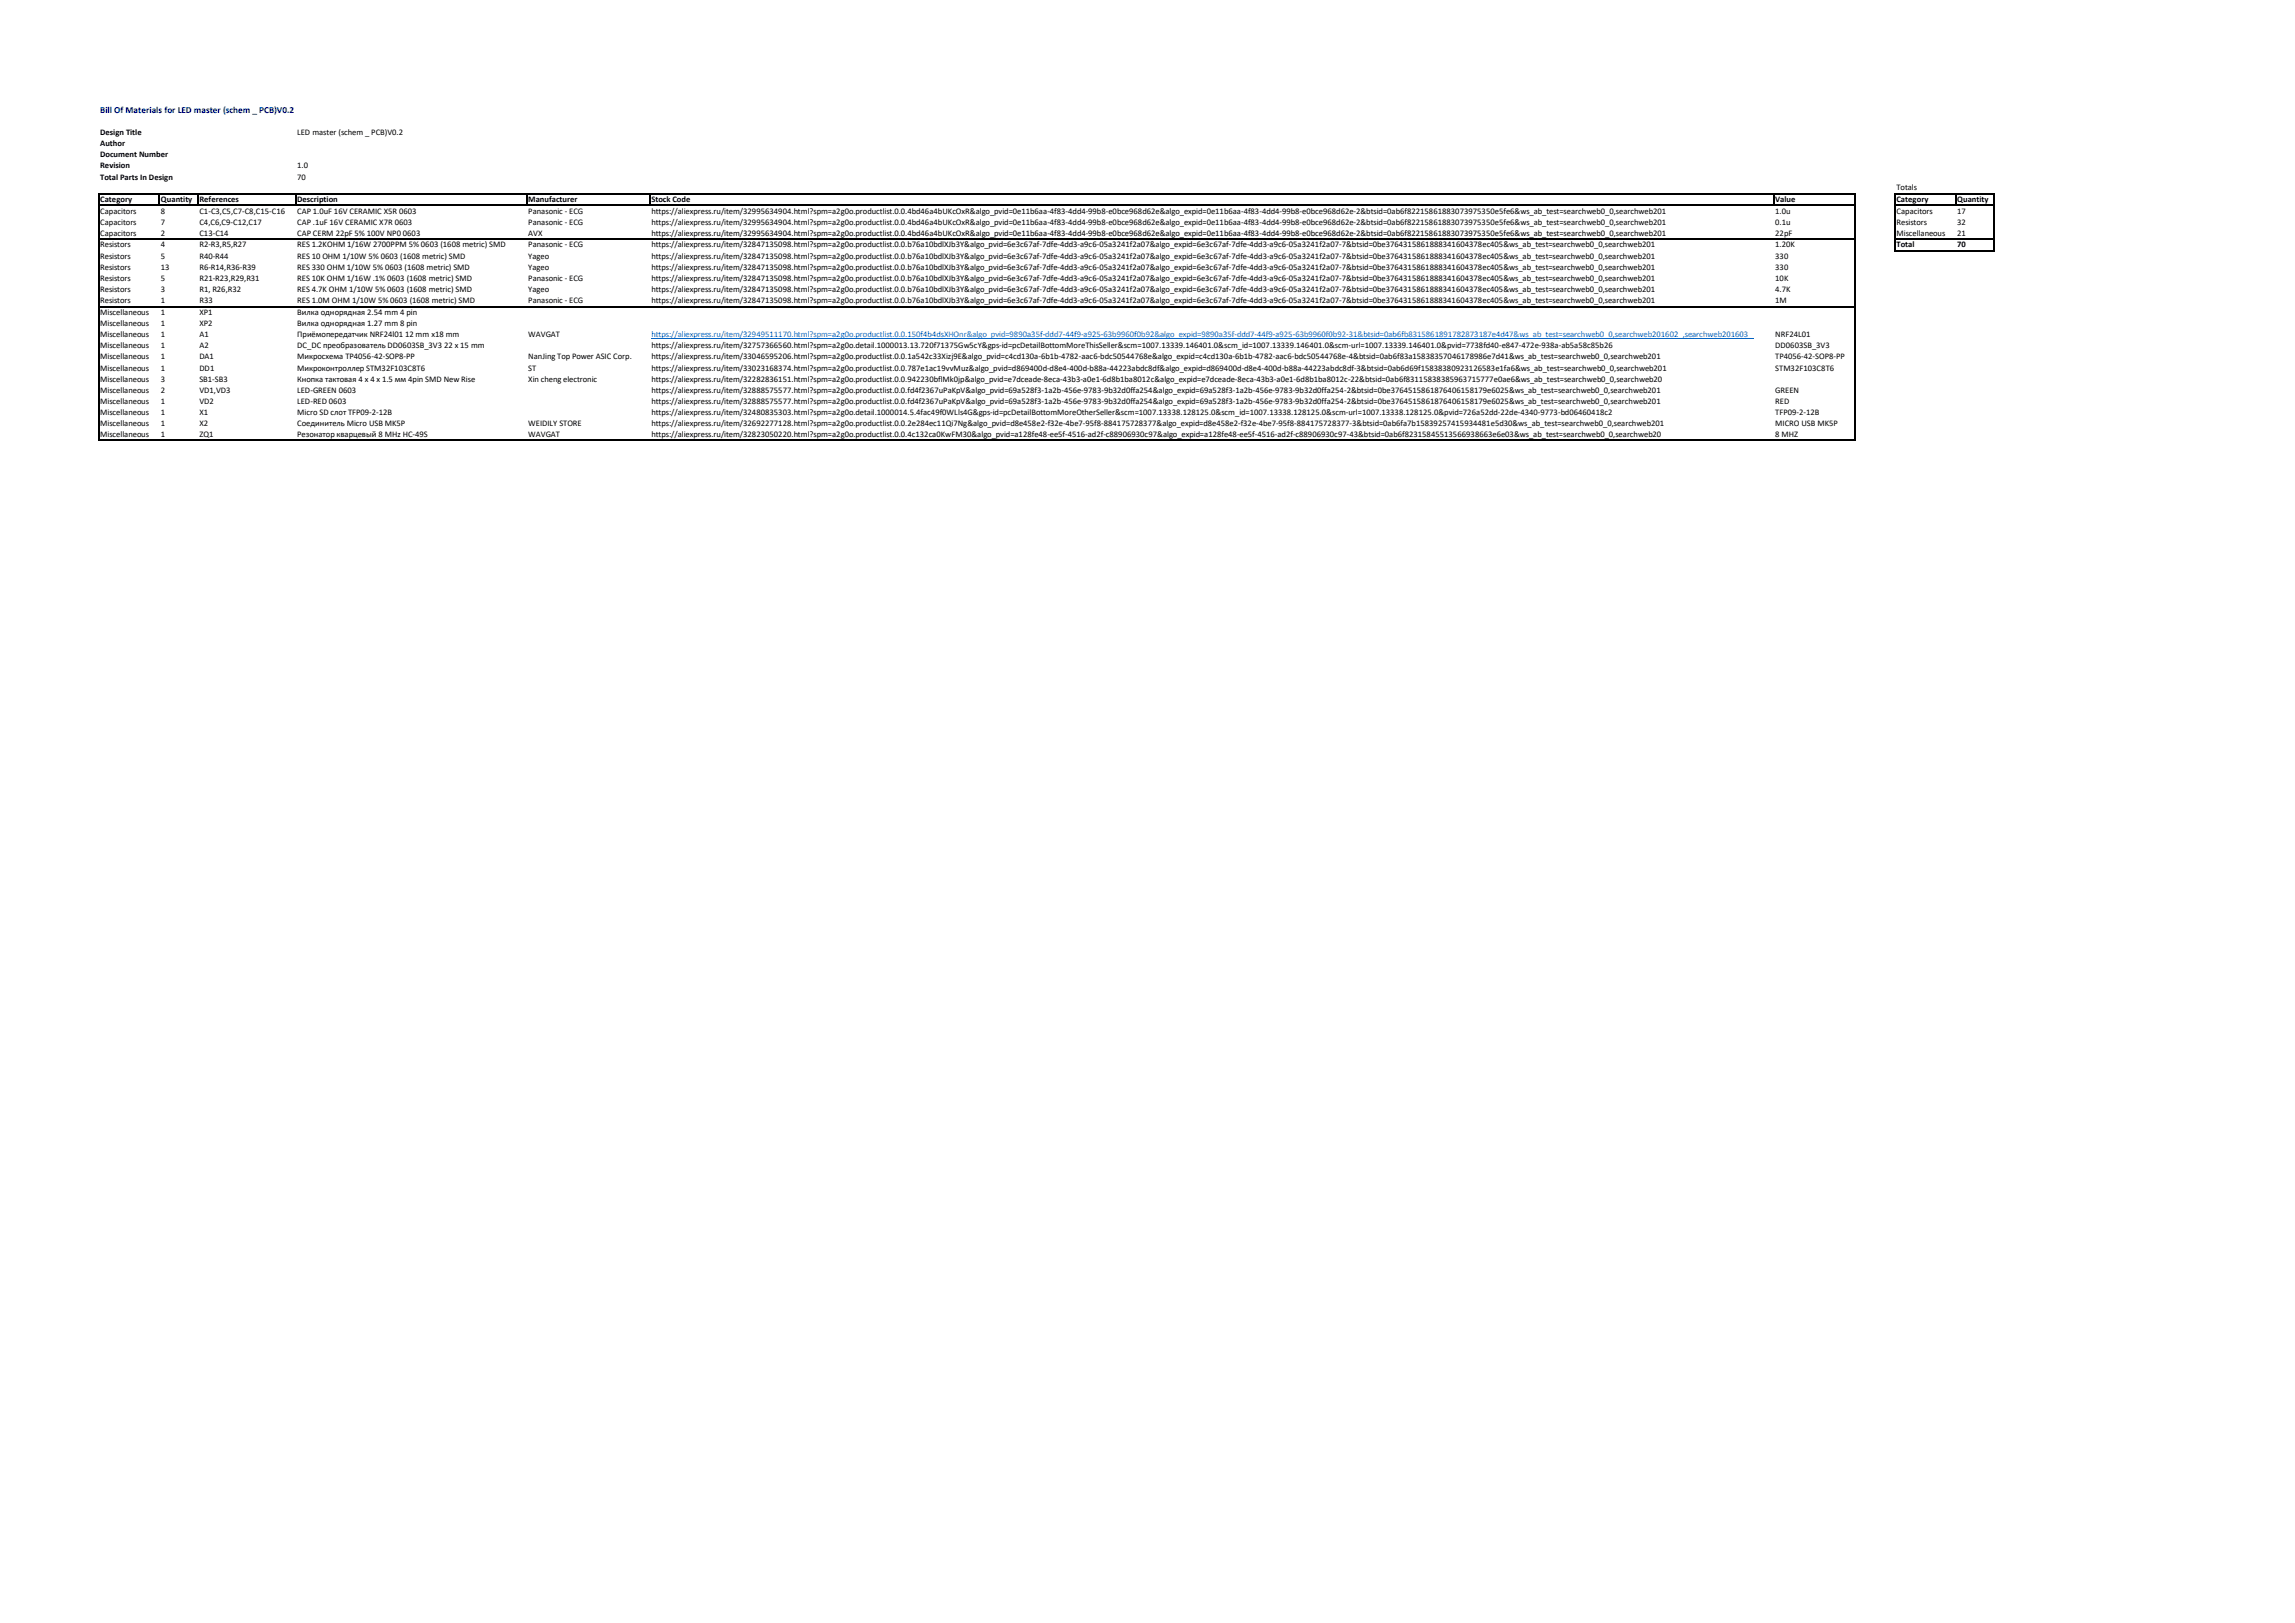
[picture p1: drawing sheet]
<svg xmlns="http://www.w3.org/2000/svg" width="420mm" height="297mm" viewBox="0 0 420 297" stroke-linecap="round" stroke-linejoin="round" font-family="sans-serif">
<defs><g id="words">
<text font-size="1.7" fill="#000080" x="18.3" y="20.7">Bill Of Materials for LED master (schem _ PCB)V0.2</text>
<g font-size="1.6">
<text x="18.3" y="24.7">Design Title</text>
<text x="18.3" y="26.8">Author</text>
<text x="18.3" y="28.8">Document Number</text>
<text x="54.4" y="24.7">LED master (schem _ PCB)V0.2</text>
<text x="18.3" y="32.9">Total Parts In Design</text>
<text x="18.3" y="30.8">Revision</text>
<text x="54.4" y="32.9">70</text>
<text x="54.4" y="30.8">1.0</text>
<text x="347.1" y="34.8">Totals</text>
<text x="18.3" y="37">Category</text>
<text x="18.3" y="39.1">Capacitors</text>
<text x="18.3" y="41.1">Capacitors</text>
<text x="29.5" y="37">Quantity</text>
<text x="29.5" y="39.1">8</text>
<text x="29.5" y="41.1">7</text>
<text x="36.5" y="37">References</text>
<text x="36.5" y="39.1">C1-C3,C5,C7-C8,C15-C16</text>
<text x="36.5" y="41.1">C4,C6,C9-C12,C17</text>
<text x="54.4" y="37">Description</text>
<text x="54.4" y="39.1">CAP 1.0uF 16V CERAMIC X5R 0603</text>
<text x="54.4" y="41.1">CAP .1uF 16V CERAMIC X7R 0603</text>
<text x="96.7" y="37">Manufacturer</text>
<text x="96.7" y="39.1">Panasonic - ECG</text>
<text x="96.7" y="41.1">Panasonic - ECG</text>
<text x="119.2" y="37">Stock Code</text>
<text x="119.2" y="39.1">https://aliexpress.ru/item/32995634904.html?spm=a2g0o.productlist.0.0.4bd46a4bUKcOxR&amp;algo_pvid=0e11b6aa-4f83-4dd4-99b8-e0bce968d62e&amp;algo_expid=0e11b6aa-4f83-4dd4-99b8-e0bce968d62e-2&amp;btsid=0ab6f82215861883073975350e5fe6&amp;ws_ab_test=searchweb0_0,searchweb201</text>
<text x="119.2" y="41.1">https://aliexpress.ru/item/32995634904.html?spm=a2g0o.productlist.0.0.4bd46a4bUKcOxR&amp;algo_pvid=0e11b6aa-4f83-4dd4-99b8-e0bce968d62e&amp;algo_expid=0e11b6aa-4f83-4dd4-99b8-e0bce968d62e-2&amp;btsid=0ab6f82215861883073975350e5fe6&amp;ws_ab_test=searchweb0_0,searchweb201</text>
<text x="324.9" y="37">Value</text>
<text x="324.9" y="39.1">1.0u</text>
<text x="324.9" y="41.1">0.1u</text>
<text x="347.1" y="37">Category</text>
<text x="347.1" y="39.1">Capacitors</text>
<text x="347.1" y="41.1">Resistors</text>
<text x="358.2" y="37">Quantity</text>
<text x="358.2" y="39.1">17</text>
<text x="358.2" y="41.1">32</text>
<text x="18.3" y="43.1">Capacitors</text>
<text x="18.3" y="45.3">Resistors</text>
<text x="18.3" y="47.4">Resistors</text>
<text x="29.5" y="43.1">2</text>
<text x="29.5" y="45.3">4</text>
<text x="29.5" y="47.4">5</text>
<text x="36.5" y="43.1">C13-C14</text>
<text x="36.5" y="45.3">R2-R3,R5,R27</text>
<text x="36.5" y="47.4">R40-R44</text>
<text x="54.4" y="43.1">CAP CERM 22pF 5% 100V NP0 0603</text>
<text x="54.4" y="45.3">RES 1.2KOHM 1/16W 2700PPM 5% 0603 (1608 metric) SMD</text>
<text x="54.4" y="47.4">RES 10 OHM 1/10W 5% 0603 (1608 metric) SMD</text>
<text x="96.7" y="43.1">AVX</text>
<text x="96.7" y="45.3">Panasonic - ECG</text>
<text x="96.7" y="47.4">Yageo</text>
<text x="119.2" y="43.1">https://aliexpress.ru/item/32995634904.html?spm=a2g0o.productlist.0.0.4bd46a4bUKcOxR&amp;algo_pvid=0e11b6aa-4f83-4dd4-99b8-e0bce968d62e&amp;algo_expid=0e11b6aa-4f83-4dd4-99b8-e0bce968d62e-2&amp;btsid=0ab6f82215861883073975350e5fe6&amp;ws_ab_test=searchweb0_0,searchweb201</text>
<text x="119.2" y="45.3">https://aliexpress.ru/item/32847135098.html?spm=a2g0o.productlist.0.0.b76a10bdlXJb3Y&amp;algo_pvid=6e3c67af-7dfe-4dd3-a9c6-05a3241f2a07&amp;algo_expid=6e3c67af-7dfe-4dd3-a9c6-05a3241f2a07-7&amp;btsid=0be3764315861888341604378ec405&amp;ws_ab_test=searchweb0_0,searchweb201</text>
<text x="119.2" y="47.4">https://aliexpress.ru/item/32847135098.html?spm=a2g0o.productlist.0.0.b76a10bdlXJb3Y&amp;algo_pvid=6e3c67af-7dfe-4dd3-a9c6-05a3241f2a07&amp;algo_expid=6e3c67af-7dfe-4dd3-a9c6-05a3241f2a07-7&amp;btsid=0be3764315861888341604378ec405&amp;ws_ab_test=searchweb0_0,searchweb201</text>
<text x="324.9" y="43.1">22pF</text>
<text x="324.9" y="45.3">1.20K</text>
<text x="324.9" y="47.4">330</text>
<text x="347.1" y="43.1">Miscellaneous</text>
<text x="347.1" y="45.3">Total</text>
<text x="358.2" y="43.1">21</text>
<text x="358.2" y="45.3">70</text>
<text x="18.3" y="49.4">Resistors</text>
<text x="18.3" y="51.5">Resistors</text>
<text x="18.3" y="53.5">Resistors</text>
<text x="29.5" y="49.4">13</text>
<text x="29.5" y="51.5">5</text>
<text x="29.5" y="53.5">3</text>
<text x="36.5" y="49.4">R6-R14,R36-R39</text>
<text x="36.5" y="51.5">R21-R23,R29,R31</text>
<text x="36.5" y="53.5">R1, R26,R32</text>
<text x="54.4" y="49.4">RES 330 OHM 1/10W 5% 0603 (1608 metric) SMD</text>
<text x="54.4" y="51.5">RES 10K OHM 1/16W .1% 0603 (1608 metric) SMD</text>
<text x="54.4" y="53.5">RES 4.7K OHM 1/10W 5% 0603 (1608 metric) SMD</text>
<text x="96.7" y="49.4">Yageo</text>
<text x="96.7" y="51.5">Panasonic - ECG</text>
<text x="96.7" y="53.5">Yageo</text>
<text x="119.2" y="49.4">https://aliexpress.ru/item/32847135098.html?spm=a2g0o.productlist.0.0.b76a10bdlXJb3Y&amp;algo_pvid=6e3c67af-7dfe-4dd3-a9c6-05a3241f2a07&amp;algo_expid=6e3c67af-7dfe-4dd3-a9c6-05a3241f2a07-7&amp;btsid=0be3764315861888341604378ec405&amp;ws_ab_test=searchweb0_0,searchweb201</text>
<text x="119.2" y="51.5">https://aliexpress.ru/item/32847135098.html?spm=a2g0o.productlist.0.0.b76a10bdlXJb3Y&amp;algo_pvid=6e3c67af-7dfe-4dd3-a9c6-05a3241f2a07&amp;algo_expid=6e3c67af-7dfe-4dd3-a9c6-05a3241f2a07-7&amp;btsid=0be3764315861888341604378ec405&amp;ws_ab_test=searchweb0_0,searchweb201</text>
<text x="119.2" y="53.5">https://aliexpress.ru/item/32847135098.html?spm=a2g0o.productlist.0.0.b76a10bdlXJb3Y&amp;algo_pvid=6e3c67af-7dfe-4dd3-a9c6-05a3241f2a07&amp;algo_expid=6e3c67af-7dfe-4dd3-a9c6-05a3241f2a07-7&amp;btsid=0be3764315861888341604378ec405&amp;ws_ab_test=searchweb0_0,searchweb201</text>
<text x="324.9" y="49.4">330</text>
<text x="324.9" y="51.5">10K</text>
<text x="324.9" y="53.5">4.7K</text>
<text x="18.3" y="55.5">Resistors</text>
<text x="18.3" y="57.7">Miscellaneous</text>
<text x="18.3" y="59.7">Miscellaneous</text>
<text x="29.5" y="55.5">1</text>
<text x="29.5" y="57.7">1</text>
<text x="29.5" y="59.7">1</text>
<text x="36.5" y="55.5">R33</text>
<text x="36.5" y="57.7">XP1</text>
<text x="36.5" y="59.7">XP2</text>
<text x="54.4" y="55.5">RES 1.0M OHM 1/10W 5% 0603 (1608 metric) SMD</text>
<text x="54.4" y="57.7">Вилка однорядная 2.54 mm 4 pin</text>
<text x="54.4" y="59.7">Вилка однорядная 1.27 mm 8 pin</text>
<text x="96.7" y="55.5">Panasonic - ECG</text>
<text x="119.2" y="55.5">https://aliexpress.ru/item/32847135098.html?spm=a2g0o.productlist.0.0.b76a10bdlXJb3Y&amp;algo_pvid=6e3c67af-7dfe-4dd3-a9c6-05a3241f2a07&amp;algo_expid=6e3c67af-7dfe-4dd3-a9c6-05a3241f2a07-7&amp;btsid=0be3764315861888341604378ec405&amp;ws_ab_test=searchweb0_0,searchweb201</text>
<text x="324.9" y="55.5">1M</text>
<text x="18.3" y="61.7">Miscellaneous</text>
<text x="18.3" y="63.8">Miscellaneous</text>
<text x="18.3" y="65.8">Miscellaneous</text>
<text x="29.5" y="61.7">1</text>
<text x="29.5" y="63.8">1</text>
<text x="29.5" y="65.8">1</text>
<text x="36.5" y="61.7">A1</text>
<text x="36.5" y="63.8">A2</text>
<text x="36.5" y="65.8">DA1</text>
<text x="54.4" y="61.7">Приёмопередатчик NRF24l01 12 mm x18 mm</text>
<text x="54.4" y="63.8">DC_DC преобразователь DD0603SB_3V3 22 x 15 mm</text>
<text x="54.4" y="65.8">Микросхема TP4056-42-SOP8-PP</text>
<text x="96.7" y="61.7">WAVGAT</text>
<text x="96.7" y="65.8">NanJing Top Power ASIC Corp.</text>
<text x="119.2" y="63.8">https://aliexpress.ru/item/32757366560.html?spm=a2g0o.detail.1000013.13.720f71375Gw5cY&amp;gps-id=pcDetailBottomMoreThisSeller&amp;scm=1007.13339.146401.0&amp;scm_id=1007.13339.146401.0&amp;scm-url=1007.13339.146401.0&amp;pvid=7738fd40-e847-472e-938a-ab5a58c85b26</text>
<text x="119.2" y="65.8">https://aliexpress.ru/item/33046595206.html?spm=a2g0o.productlist.0.0.1a542c33Xizj9E&amp;algo_pvid=c4cd130a-6b1b-4782-aac6-bdc50544768e&amp;algo_expid=c4cd130a-6b1b-4782-aac6-bdc50544768e-4&amp;btsid=0ab6f83a15838357046178986e7d41&amp;ws_ab_test=searchweb0_0,searchweb201</text>
<text x="324.9" y="61.7">NRF24L01</text>
<text x="324.9" y="63.8">DD0603SB_3V3</text>
<text x="324.9" y="65.8">TP4056-42-SOP8-PP</text>
<text x="18.3" y="67.8">Miscellaneous</text>
<text x="18.3" y="69.9">Miscellaneous</text>
<text x="18.3" y="71.9">Miscellaneous</text>
<text x="29.5" y="67.8">1</text>
<text x="29.5" y="69.9">3</text>
<text x="29.5" y="71.9">2</text>
<text x="36.5" y="67.8">DD1</text>
<text x="36.5" y="69.9">SB1-SB3</text>
<text x="36.5" y="71.9">VD1,VD3</text>
<text x="54.4" y="67.8">Микроконтроллер STM32F103C8T6</text>
<text x="54.4" y="69.9">Кнопка тактовая 4 x 4 x 1.5 мм 4pin SMD New Rise</text>
<text x="54.4" y="71.9">LED-GREEN 0603</text>
<text x="96.7" y="67.8">ST</text>
<text x="96.7" y="69.9">Xin cheng electronic</text>
<text x="119.2" y="67.8">https://aliexpress.ru/item/33023168374.html?spm=a2g0o.productlist.0.0.787e1ac19vvMuz&amp;algo_pvid=d869400d-d8e4-400d-b88a-44223abdc8df&amp;algo_expid=d869400d-d8e4-400d-b88a-44223abdc8df-3&amp;btsid=0ab6d69f15838380923126583e1fa6&amp;ws_ab_test=searchweb0_0,searchweb201</text>
<text x="119.2" y="69.9">https://aliexpress.ru/item/32282836151.html?spm=a2g0o.productlist.0.0.942230bflMk0jp&amp;algo_pvid=e7dceade-8eca-43b3-a0e1-6d8b1ba8012c&amp;algo_expid=e7dceade-8eca-43b3-a0e1-6d8b1ba8012c-22&amp;btsid=0ab6f83115838385963715777e0ae6&amp;ws_ab_test=searchweb0_0,searchweb20</text>
<text x="119.2" y="71.9">https://aliexpress.ru/item/32888575577.html?spm=a2g0o.productlist.0.0.fd4f2367uPaKpV&amp;algo_pvid=69a528f3-1a2b-456e-9783-9b32d0ffa254&amp;algo_expid=69a528f3-1a2b-456e-9783-9b32d0ffa254-2&amp;btsid=0be3764515861876406158179e6025&amp;ws_ab_test=searchweb0_0,searchweb201</text>
<text x="324.9" y="67.8">STM32F103C8T6</text>
<text x="324.9" y="71.9">GREEN</text>
<text x="18.3" y="73.9">Miscellaneous</text>
<text x="18.3" y="75.9">Miscellaneous</text>
<text x="18.3" y="78">Miscellaneous</text>
<text x="29.5" y="73.9">1</text>
<text x="29.5" y="75.9">1</text>
<text x="29.5" y="78">1</text>
<text x="36.5" y="73.9">VD2</text>
<text x="36.5" y="75.9">X1</text>
<text x="36.5" y="78">X2</text>
<text x="54.4" y="73.9">LED-RED 0603</text>
<text x="54.4" y="75.9">Micro SD слот TFP09-2-12B</text>
<text x="54.4" y="78">Соединитель Micro USB MK5P</text>
<text x="96.7" y="78">WEIDILY STORE</text>
<text x="119.2" y="73.9">https://aliexpress.ru/item/32888575577.html?spm=a2g0o.productlist.0.0.fd4f2367uPaKpV&amp;algo_pvid=69a528f3-1a2b-456e-9783-9b32d0ffa254&amp;algo_expid=69a528f3-1a2b-456e-9783-9b32d0ffa254-2&amp;btsid=0be3764515861876406158179e6025&amp;ws_ab_test=searchweb0_0,searchweb201</text>
<text x="119.2" y="75.9">https://aliexpress.ru/item/32480835303.html?spm=a2g0o.detail.1000014.5.4fac49f0WLls4G&amp;gps-id=pcDetailBottomMoreOtherSeller&amp;scm=1007.13338.128125.0&amp;scm_id=1007.13338.128125.0&amp;scm-url=1007.13338.128125.0&amp;pvid=726a52dd-22de-4340-9773-bd06460418c2</text>
<text x="119.2" y="78">https://aliexpress.ru/item/32692277128.html?spm=a2g0o.productlist.0.0.2e284ec11Qi7Ng&amp;algo_pvid=d8e458e2-f32e-4be7-95f8-884175728377&amp;algo_expid=d8e458e2-f32e-4be7-95f8-884175728377-3&amp;btsid=0ab6fa7b15839257415934481e5d30&amp;ws_ab_test=searchweb0_0,searchweb201</text>
<text x="324.9" y="73.9">RED</text>
<text x="324.9" y="75.9">TFP09-2-12B</text>
<text x="324.9" y="78">MICRO USB MK5P</text>
<text x="18.3" y="80">Miscellaneous</text>
<text x="29.5" y="80">1</text>
<text x="36.5" y="80">ZQ1</text>
<text x="54.4" y="80">Резонатор кварцевый 8 MHz HC-49S</text>
<text x="96.7" y="80">WAVGAT</text>
<text x="119.2" y="80">https://aliexpress.ru/item/32823050220.html?spm=a2g0o.productlist.0.0.4c132ca0KwFM30&amp;algo_pvid=a128fe48-ee5f-4516-ad2f-c88906930c97&amp;algo_expid=a128fe48-ee5f-4516-ad2f-c88906930c97-43&amp;btsid=0ab6f82315845513566938663e6e03&amp;ws_ab_test=searchweb0_0,searchweb20</text>
<text x="324.9" y="80">8 MHZ</text>
</g>
<text font-size="1.6" fill="#0563c1" x="119.2" y="61.7">https://aliexpress.ru/item/32949511170.html?spm=a2g0o.productlist.0.0.150f4b4dsXHOnr&amp;algo_pvid=9890a35f-ddd7-44f9-a925-63b9960f0b92&amp;algo_expid=9890a35f-ddd7-44f9-a925-63b9960f0b92-31&amp;btsid=0ab6fb8315861891782873187e4d47&amp;ws_ab_test=searchweb0_0,searchweb201602_,searchweb201603_</text>
</g></defs>
<path d="M119.2 61.9h201.8" fill="none" stroke="#0563c1" stroke-width=".18"/>
<g fill="none" stroke="#000" stroke-width=".25">
<path d="M18 35.3v45.4M18.2 35.4h321.4M18.2 37.5h321.4M29.2 35.6v2.1M36.2 35.6v2.1M54.1 35.6v2.1M96.4 35.6v2.1M118.9 35.6v2.1M324.6 35.6v2.1M339.4 35.6v45.1M346.8 35.3v10.7M346.9 35.4h18.2"/>
<path d="M346.9 37.5h18.2M357.9 35.6v2.1M365 35.6v10.4M18.2 43.7h321.4M18.2 56.1h321.4M346.9 43.7h18.2M346.9 45.8h18.2M18.2 80.6h321.4"/>
</g>
<use href="#words"/>
</svg>
